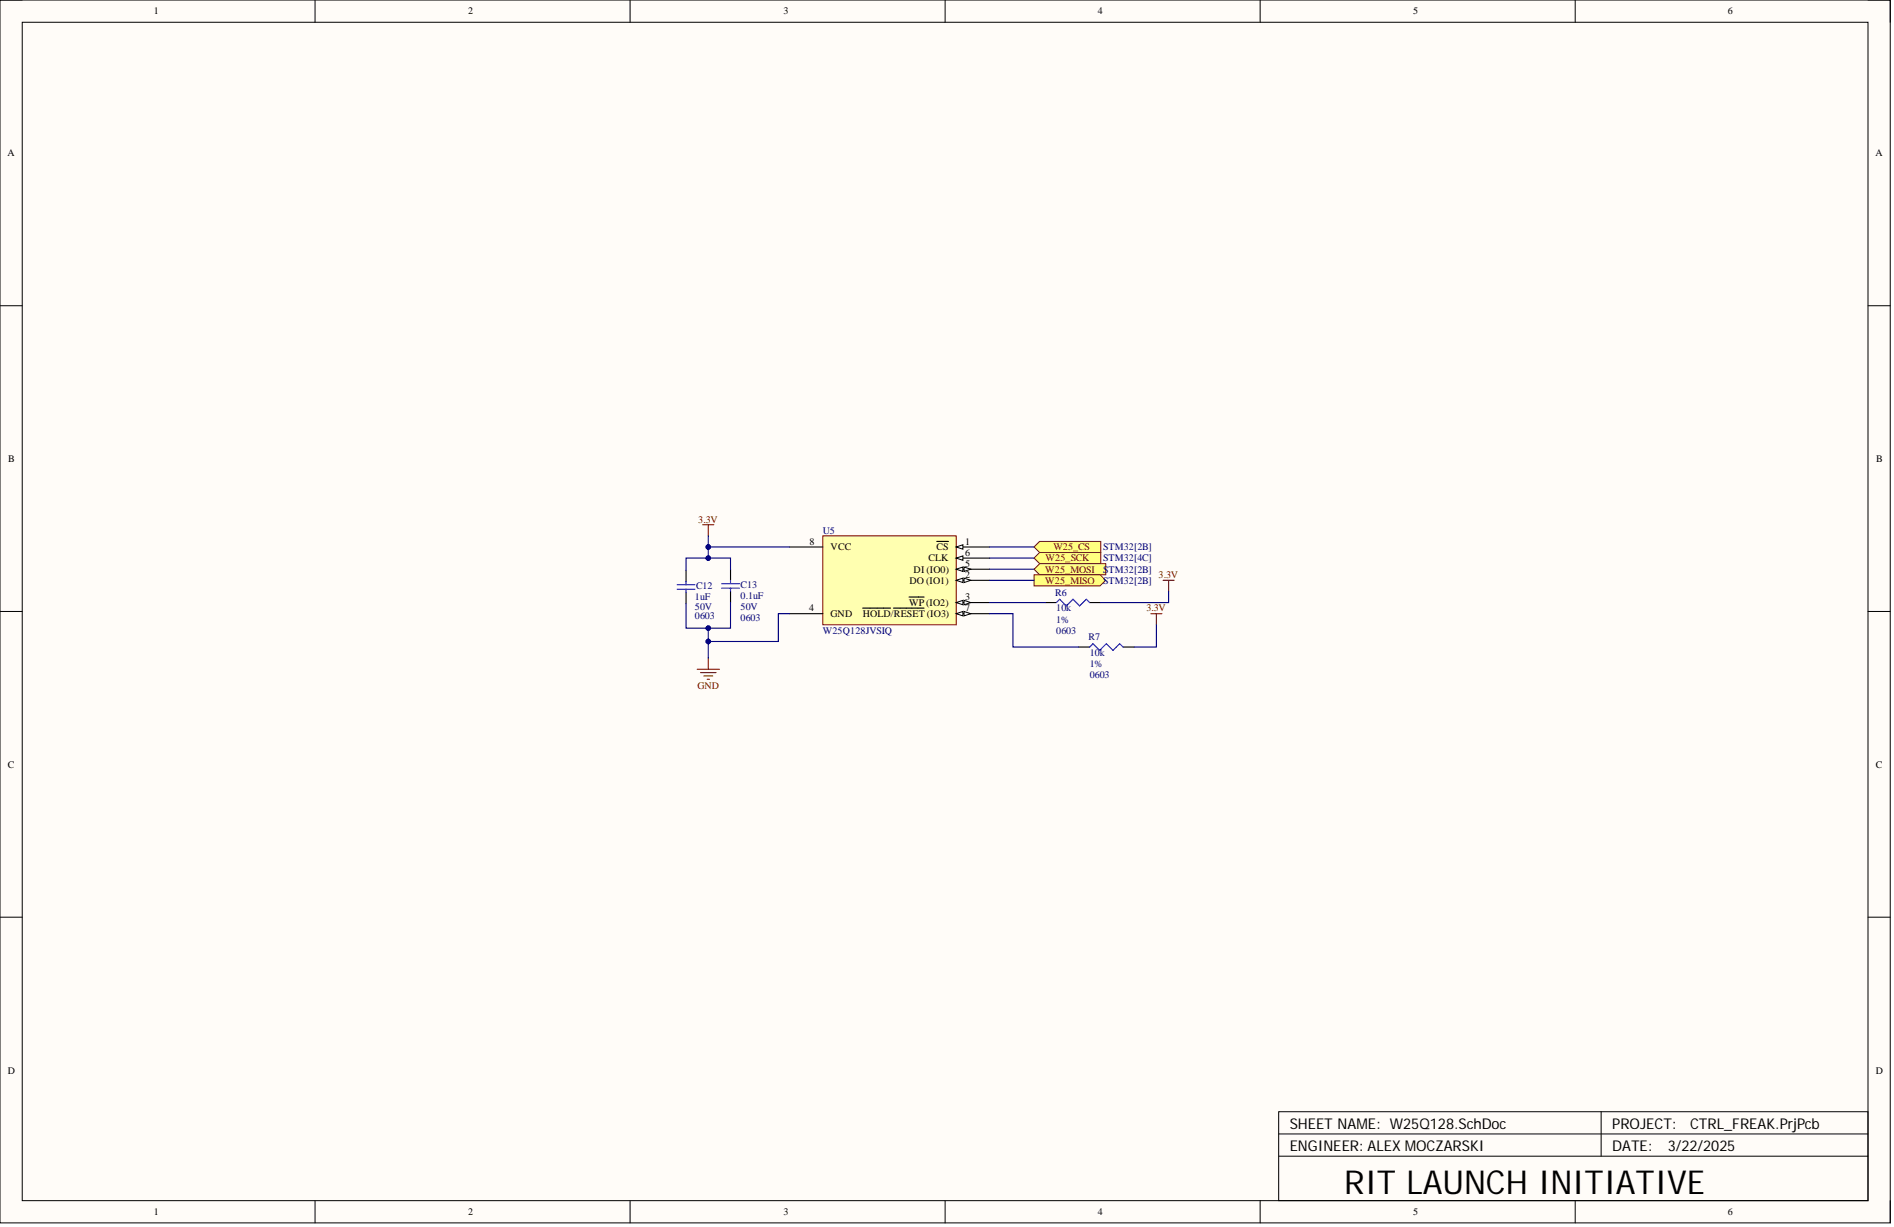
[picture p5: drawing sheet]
<svg xmlns="http://www.w3.org/2000/svg" width="431mm" height="279mm" viewBox="0 0 431 279" stroke-linecap="round" stroke-linejoin="round" font-family="sans-serif">
<defs><g id="words">
<text font-size="7.5" x="306.2" y="271.9">RIT LAUNCH INITIATIVE</text>
<g font-size="3.4">
<text x="293.8" y="257">SHEET NAME: W25Q128.SchDoc</text>
<text x="367.3" y="257">PROJECT:</text>
<text x="385" y="257">CTRL_FREAK.PrjPcb</text>
<text x="293.8" y="262.1">ENGINEER: ALEX MOCZARSKI</text>
<text x="367.3" y="262.1">DATE:</text>
<text x="379.9" y="262.1">3/22/2025</text>
</g>
<g font-size="2.3">
<text x="35" y="3.3">1</text>
<text x="106.6" y="3.3">2</text>
<text x="178.5" y="3.3">3</text>
<text x="250.1" y="3.3">4</text>
<text x="321.9" y="3.3">5</text>
<text x="393.6" y="3.3">6</text>
<text x="1.7" y="35.6">A</text>
<text x="427.2" y="35.6">A</text>
<text x="1.9" y="105.2">B</text>
<text x="427.4" y="105.2">B</text>
<text x="184.4" y="124">8</text>
<text x="189.2" y="125.3">VCC</text>
<text x="213.4" y="125.3">CS</text>
<text x="219.9" y="124">1</text>
<text x="208.1" y="130.4">DI (IO0)</text>
<text x="211.5" y="127.8">CLK</text>
<text x="219.9" y="131.6">2</text>
<text x="219.9" y="129.1">5</text>
<text x="219.9" y="126.6">6</text>
<text x="207.1" y="138">WP (IO2)</text>
<text x="207.2" y="132.9">DO (IO1)</text>
<text x="219.9" y="136.7">3</text>
<text x="184.3" y="139.2">4</text>
<text x="189.2" y="140.5">GND</text>
<text x="196.6" y="140.5">HOLD/RESET (IO3)</text>
<text x="219.9" y="139.2">7</text>
<text x="1.8" y="174.8">C</text>
<text x="427.3" y="174.8">C</text>
<text x="1.8" y="244.5">D</text>
<text x="427.3" y="244.5">D</text>
<text x="35" y="276.7">1</text>
<text x="106.6" y="276.7">2</text>
<text x="178.5" y="276.7">3</text>
<text x="250.1" y="276.7">4</text>
<text x="321.9" y="276.7">5</text>
<text x="393.6" y="276.7">6</text>
</g>
<g font-size="2.3" fill="#800000">
<text x="159.1" y="119">3.3V</text>
<text x="239.9" y="125.3">W25_CS</text>
<text x="238.1" y="130.4">W25_MOSI</text>
<text x="238.2" y="127.8">W25_SCK</text>
<text x="263.9" y="131.6">3.3V</text>
<text x="238.1" y="132.9">W25_MISO</text>
<text x="261.1" y="139.2">3.3V</text>
<text x="158.9" y="157">GND</text>
</g>
<g font-size="2.3" fill="#000080">
<text x="187.4" y="121.5">U5</text>
<text x="251.3" y="125.3">STM32[2B]</text>
<text x="251.3" y="127.8">STM32[4C]</text>
<text x="251.3" y="130.4">STM32[2B]</text>
<text x="158.3" y="136.7">1uF</text>
<text x="158.6" y="134.2">C12</text>
<text x="168.7" y="136.5">0.1uF</text>
<text x="168.7" y="133.9">C13</text>
<text x="240.4" y="135.7">R6</text>
<text x="251.3" y="132.9">STM32[2B]</text>
<text x="158.3" y="139">50V</text>
<text x="158.3" y="141">0603</text>
<text x="168.7" y="139">50V</text>
<text x="168.7" y="141.5">0603</text>
<text x="240.6" y="139.2">10k</text>
<text x="240.6" y="141.8">1%</text>
<text x="187.4" y="144.3">W25Q128JVSIQ</text>
<text x="240.6" y="144.3">0603</text>
<text x="248" y="145.8">R7</text>
<text x="248.2" y="149.4">10k</text>
<text x="248.2" y="151.9">1%</text>
<text x="248.2" y="154.4">0603</text>
</g>
</g></defs>
<path d="M0 0h430.6v278.5h-430.6z" fill-rule="evenodd" fill="#fffcf8"/>
<path d="M0 0h430.6v278.5h-430.6z" fill="none" stroke="#000" stroke-width=".23"/>
<path d="M5.1 5.1h420.4v268.3h-420.4z" fill-rule="evenodd" fill="#fffcf8"/>
<g fill="none" stroke="#000" stroke-width=".23">
<path d="M0 0h5.1M5.1 5.1h420.4v268.3h-420.4zM71.8 0v5.1M143.5 0v5.1M215.3 0v5.1M287.1 0v5.1M358.8 0v5.1M425.5 0h5.1v5.1M0 69.6h5.1M425.5 69.6h5.1M0 139.2h5.1M425.5 139.2h5.1"/>
<path d="M0 208.9h5.1M425.5 208.9h5.1M291.3 253.2h134.2v20.2h-134.2zM291.3 258.2h134.2M364.7 253.2v10.1M71.8 273.4v5.1M143.5 273.4v5.1M215.3 273.4v5.1M287.1 273.4v5.1M291.3 263.3h134.2M358.8 273.4v5.1M430.6 273.4v5.1"/>
</g>
<path d="M166.4 129.6v2.5M166.4 134.7v2.5M238.1 137.2h2.5M248.2 137.2h2.6M245.7 147.3h2.5M255.8 147.3h2.6" fill="none" stroke="#000" stroke-width=".25"/>
<path d="M164.4 132.9h4M164.4 133.9h4M166.4 132.1v.8M166.4 133.9v.8M240.6 137.2l.8-.7 1.5 1.5 1.5-1.5 1.5 1.5 1.6-1.5 .7 .7M248.2 147.3l.8-.7 1.5 1.5 1.5-1.5 1.5 1.5 1.6-1.5 .7 .7" fill="none" stroke="#00f" stroke-width=".25"/>
<path d="M160.1 119.5h2.5M161.3 119.5v2.5M262.2 139.7h2.5M263.4 139.7v2.6M264.9 132.1h2.6M266.2 132.1v2.6M158.8 152.4h5.1M159.6 153.2h3.5M160.3 153.9h2.1M161.1 154.7h.5M161.3 149.9v2.5" fill="none" stroke="#800000" stroke-width=".25"/>
<path d="M235.6 124.6l1.2-1.3h14v2.5h-14z" fill-rule="evenodd" fill="#ffff80"/>
<path d="M235.6 124.6l1.2-1.3h14v2.5h-14z" fill="none" stroke="#800000" stroke-width=".23"/>
<path d="M235.6 127.1l1.2-1.3h14v2.6h-14z" fill-rule="evenodd" fill="#ffff80"/>
<path d="M235.6 127.1l1.2-1.3h14v2.6h-14z" fill="none" stroke="#800000" stroke-width=".23"/>
<path d="M235.6 129.6l1.2-1.2h15.1v2.5h-15.1z" fill-rule="evenodd" fill="#ffff80"/>
<path d="M235.6 129.6l1.2-1.2h15.1v2.5h-15.1z" fill="none" stroke="#800000" stroke-width=".23"/>
<path d="M235.6 130.9h15l1.3 1.2-1.3 1.3h-15z" fill-rule="evenodd" fill="#ffff80"/>
<path d="M235.6 130.9h15l1.3 1.2-1.3 1.3h-15z" fill="none" stroke="#800000" stroke-width=".23"/>
<path d="M156.3 129.9v2.5M156.3 134.9v2.6" fill="none" stroke="#000" stroke-width=".25"/>
<path d="M154.3 133.2h4M154.3 134.2h4M156.3 132.4v.8M156.3 134.2v.7" fill="none" stroke="#00f" stroke-width=".25"/>
<path d="M187.4 122h30.4v20.3h-30.4z" fill-rule="evenodd" fill="#ffffb0"/>
<path d="M187.4 122h30.4v20.3h-30.4z" fill="none" stroke="#800000" stroke-width=".23"/>
<path d="M217.8 124.6h7.6" fill="none" stroke="#000" stroke-width=".25"/>
<path d="M217.8 124.6l1.5-.6v1.1z" fill="#f8fcff"/>
<path d="M217.8 124.6l1.5-.6v1.1z" fill="none" stroke="#000" stroke-width=".23"/>
<path d="M213.4 123.3h2.7M217.8 132.1h7.6" fill="none" stroke="#000" stroke-width=".25"/>
<path d="M217.8 132.1l1.5-.5v1.1z" fill="#f8fcff"/>
<path d="M217.8 132.1l1.5-.5v1.1z" fill="none" stroke="#000" stroke-width=".23"/>
<path d="M219.6 131.6l1.5 .5-1.5 .6z" fill="#f8fcff"/>
<path d="M219.6 131.6l1.5 .5-1.5 .6z" fill="none" stroke="#000" stroke-width=".23"/>
<path d="M217.8 137.2h7.6" fill="none" stroke="#000" stroke-width=".25"/>
<path d="M217.8 137.2l1.5-.5v1z" fill="#f8fcff"/>
<path d="M217.8 137.2l1.5-.5v1z" fill="none" stroke="#000" stroke-width=".23"/>
<path d="M219.6 136.7l1.5 .5-1.5 .5z" fill="#f8fcff"/>
<path d="M219.6 136.7l1.5 .5-1.5 .5z" fill="none" stroke="#000" stroke-width=".23"/>
<path d="M179.8 139.7h7.6M207.1 135.9h3.4M217.8 129.6h7.6" fill="none" stroke="#000" stroke-width=".25"/>
<path d="M217.8 129.6l1.5-.5v1z" fill="#f8fcff"/>
<path d="M217.8 129.6l1.5-.5v1z" fill="none" stroke="#000" stroke-width=".23"/>
<path d="M219.6 129.1l1.5 .5-1.5 .5z" fill="#f8fcff"/>
<path d="M219.6 129.1l1.5 .5-1.5 .5z" fill="none" stroke="#000" stroke-width=".23"/>
<path d="M217.8 127.1h7.6" fill="none" stroke="#000" stroke-width=".25"/>
<path d="M217.8 127.1l1.5-.5v1z" fill="#f8fcff"/>
<path d="M217.8 127.1l1.5-.5v1z" fill="none" stroke="#000" stroke-width=".23"/>
<path d="M217.8 139.7h7.6" fill="none" stroke="#000" stroke-width=".25"/>
<path d="M217.8 139.7l1.5-.5v1z" fill="#f8fcff"/>
<path d="M217.8 139.7l1.5-.5v1z" fill="none" stroke="#000" stroke-width=".23"/>
<path d="M219.6 139.2l1.5 .5-1.5 .5z" fill="#f8fcff"/>
<path d="M219.6 139.2l1.5 .5-1.5 .5z" fill="none" stroke="#000" stroke-width=".23"/>
<path d="M179.8 124.6h7.6M196.5 138.5h6.4M203.5 138.5h7" fill="none" stroke="#000" stroke-width=".25"/>
<path d="M166.4 129.6v-2.5h-10.1v2.8M225.4 124.6h10.2M225.4 127.1h10.2M225.4 129.6h10.2M225.4 132.1h10.2M266.2 134.7v2.5h-15.4M263.4 142.3v5h-5" fill="none" stroke="#000080" stroke-width=".25"/>
<circle cx="161.3" cy="127.1" r=".51" fill="#000080"/>
<circle cx="161.3" cy="127.1" r=".51" fill="none" stroke="#000080" stroke-width=".23"/>
<path d="M161.3 124.6v2.5" fill="none" stroke="#000080" stroke-width=".25"/>
<circle cx="161.3" cy="127.1" r=".51" fill="#000080"/>
<circle cx="161.3" cy="127.1" r=".51" fill="none" stroke="#000080" stroke-width=".23"/>
<circle cx="161.3" cy="124.6" r=".51" fill="#000080"/>
<circle cx="161.3" cy="124.6" r=".51" fill="none" stroke="#000080" stroke-width=".23"/>
<path d="M166.4 137.2v5.8h-10.1v-5.5" fill="none" stroke="#000080" stroke-width=".25"/>
<circle cx="161.3" cy="143" r=".51" fill="#000080"/>
<circle cx="161.3" cy="143" r=".51" fill="none" stroke="#000080" stroke-width=".23"/>
<path d="M161.3 143v6.9" fill="none" stroke="#000080" stroke-width=".25"/>
<circle cx="161.3" cy="146.1" r=".51" fill="#000080"/>
<circle cx="161.3" cy="146.1" r=".51" fill="none" stroke="#000080" stroke-width=".23"/>
<circle cx="161.3" cy="143" r=".51" fill="#000080"/>
<circle cx="161.3" cy="143" r=".51" fill="none" stroke="#000080" stroke-width=".23"/>
<path d="M161.3 122v2.6h18.5M225.4 139.7h5.3v7.6h15M225.4 137.2h12.7" fill="none" stroke="#000080" stroke-width=".25"/>
<circle cx="161.3" cy="124.6" r=".51" fill="#000080"/>
<circle cx="161.3" cy="124.6" r=".51" fill="none" stroke="#000080" stroke-width=".23"/>
<path d="M179.8 139.7h-2.5v6.4h-16" fill="none" stroke="#000080" stroke-width=".25"/>
<circle cx="161.3" cy="146.1" r=".51" fill="#000080"/>
<circle cx="161.3" cy="146.1" r=".51" fill="none" stroke="#000080" stroke-width=".23"/>
<use href="#words"/>
</svg>
